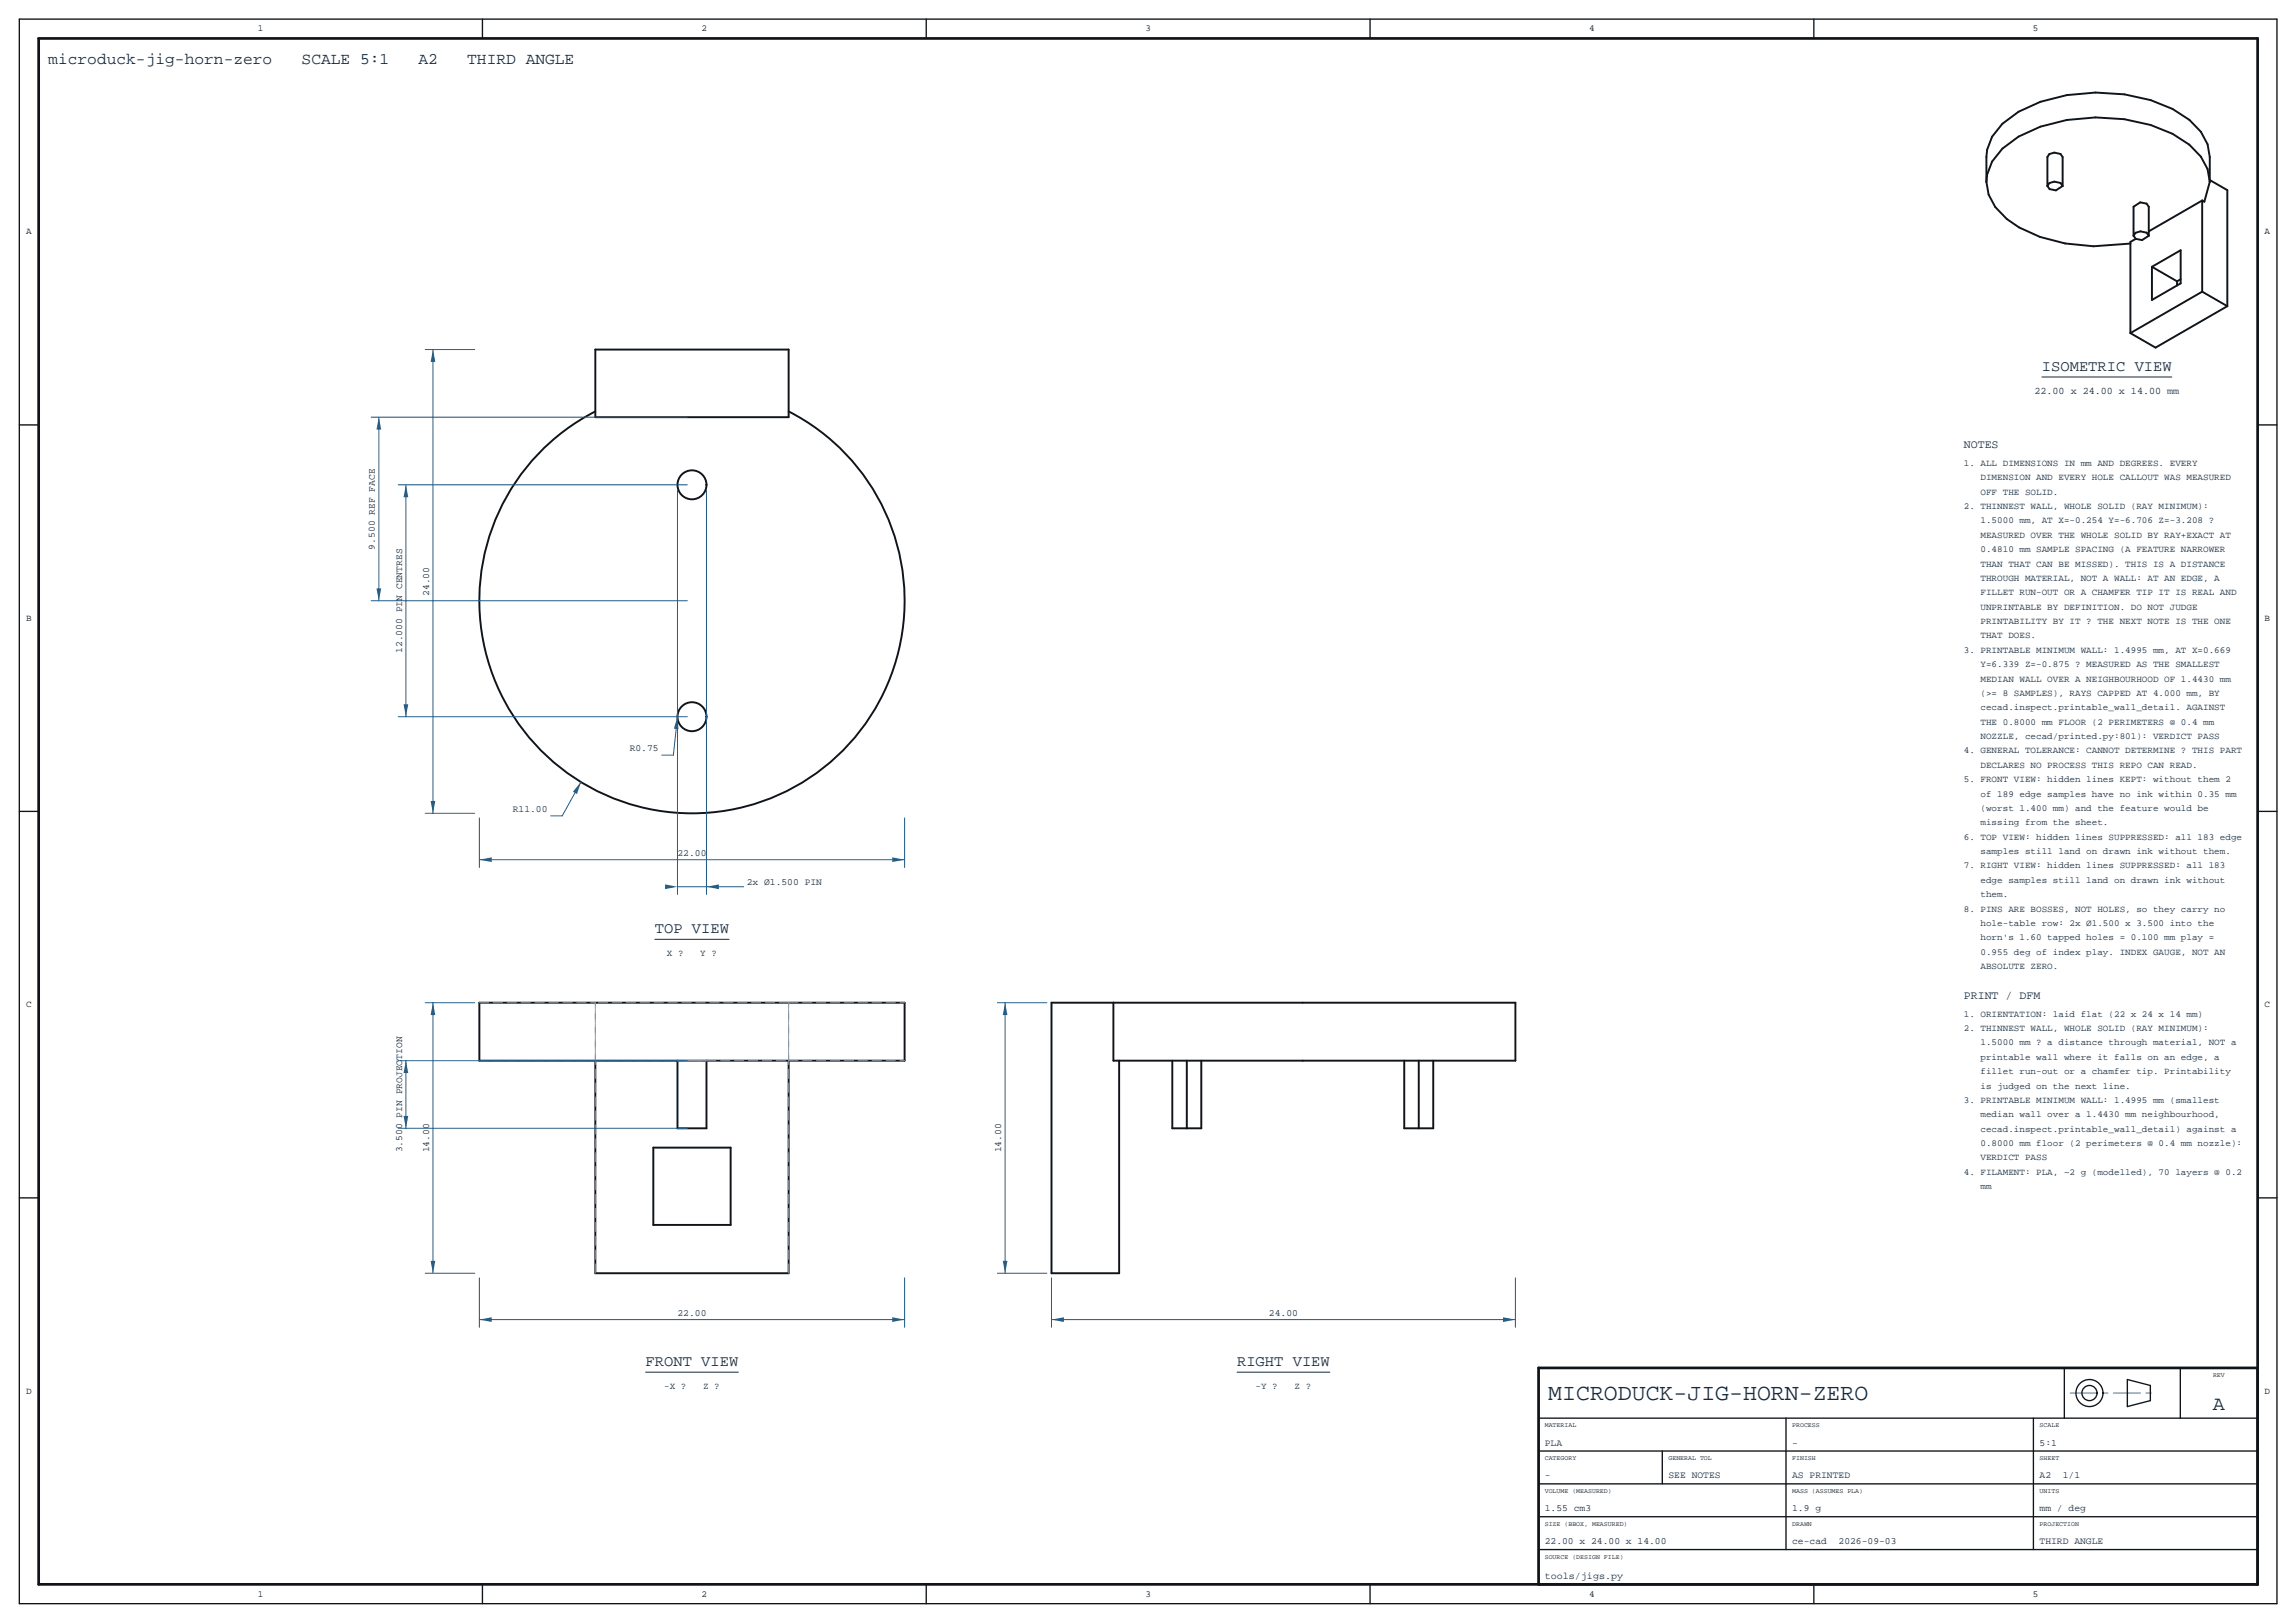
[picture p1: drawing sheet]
<svg xmlns="http://www.w3.org/2000/svg" width="594mm" height="420mm" viewBox="0 0 594 420" stroke-linecap="round" stroke-linejoin="round" font-family="sans-serif">
<defs><g id="words">
<text font-size="6" fill="#12283c" x="400.6" y="362.2">MICRODUCK-JIG-HORN-ZERO</text>
<text font-size="5.2" fill="#12283c" x="572.5" y="365">A</text>
<g font-size="4.2" fill="#12283c">
<text x="12.5" y="16.4">microduck-jig-horn-zero</text>
<text x="78" y="16.4">SCALE 5:1</text>
<text x="108.3" y="16.4">A2</text>
<text x="120.9" y="16.4">THIRD ANGLE</text>
</g>
<g font-size="4" fill="#12283c">
<text x="528.3" y="96">ISOMETRIC VIEW</text>
<text x="169.4" y="241.5">TOP VIEW</text>
<text x="167" y="353.5">FRONT VIEW</text>
<text x="320" y="353.5">RIGHT VIEW</text>
</g>
<g font-size="3" fill="#12283c">
<text x="508.1" y="116">NOTES</text>
<text x="508.1" y="258.5">PRINT / DFM</text>
</g>
<g font-size="2.6" fill="#12283c">
<text x="526.3" y="102">22.00 x 24.00 x 14.00 mm</text>
<text x="399.6" y="408.6">tools/jigs.py</text>
</g>
<g font-size="2.5" fill="#12283c">
<text x="97" y="142.2" transform="rotate(-90 97 142.2)">9.500 REF FACE</text>
<text x="111" y="154.2" transform="rotate(-90 111 154.2)">24.00</text>
<text x="104" y="169" transform="rotate(-90 104 169)">12.000 PIN CENTRES</text>
<text x="162.9" y="194.4">R0.75</text>
<text x="132.7" y="210.1">R11.00</text>
<text x="175.3" y="221.5">22.00</text>
<text x="193.2" y="229.1">2x Ø1.500 PIN</text>
<text x="104" y="298.2" transform="rotate(-90 104 298.2)">3.500 PIN PROJECTION</text>
<text x="111" y="298.2" transform="rotate(-90 111 298.2)">14.00</text>
<text x="259" y="298.2" transform="rotate(-90 259 298.2)">14.00</text>
<text x="175.3" y="340.5">22.00</text>
<text x="328.3" y="340.5">24.00</text>
<text x="399.6" y="374.1">PLA</text>
<text x="463.7" y="374.1">-</text>
<text x="527.7" y="374.1">5:1</text>
<text x="399.6" y="382.6">-</text>
<text x="431.7" y="382.6">SEE NOTES</text>
<text x="463.7" y="382.6">AS PRINTED</text>
<text x="527.7" y="382.6">A2</text>
<text x="533.7" y="382.6">1/1</text>
<text x="399.6" y="391.1">1.55 cm3</text>
<text x="463.7" y="391.1">1.9 g</text>
<text x="527.7" y="391.1">mm / deg</text>
<text x="399.6" y="399.6">22.00 x 24.00 x 14.00</text>
<text x="463.7" y="399.6">ce-cad</text>
<text x="475.7" y="399.6">2026-09-03</text>
<text x="527.7" y="399.6">THIRD ANGLE</text>
</g>
<g font-size="2.4" fill="#101418">
<text x="66.7" y="8.1">1</text>
<text x="181.5" y="8.1">2</text>
<text x="296.3" y="8.1">3</text>
<text x="411.1" y="8.1">4</text>
<text x="525.9" y="8.1">5</text>
<text x="6.8" y="60.6">A</text>
<text x="585.9" y="60.6">A</text>
<text x="6.8" y="160.6">B</text>
<text x="585.9" y="160.6">B</text>
<text x="6.8" y="260.7">C</text>
<text x="585.9" y="260.7">C</text>
<text x="6.8" y="360.7">D</text>
<text x="585.9" y="360.7">D</text>
<text x="66.7" y="413.2">1</text>
<text x="181.5" y="413.2">2</text>
<text x="296.3" y="413.2">3</text>
<text x="411.1" y="413.2">4</text>
<text x="525.9" y="413.2">5</text>
</g>
<g font-size="2.4" fill="#12283c">
<text x="508.1" y="120.6">1. ALL DIMENSIONS IN mm AND DEGREES. EVERY</text>
<text x="512.4" y="124.3">DIMENSION AND EVERY HOLE CALLOUT WAS MEASURED</text>
<text x="508.1" y="131.7">2. THINNEST WALL, WHOLE SOLID (RAY MINIMUM):</text>
<text x="512.4" y="128">OFF THE SOLID.</text>
<text x="512.4" y="135.4">1.5000 mm, AT X=-0.254 Y=-6.706 Z=-3.208 ?</text>
<text x="512.4" y="139.2">MEASURED OVER THE WHOLE SOLID BY RAY+EXACT AT</text>
<text x="512.4" y="142.9">0.4810 mm SAMPLE SPACING (A FEATURE NARROWER</text>
<text x="512.4" y="146.6">THAN THAT CAN BE MISSED). THIS IS A DISTANCE</text>
<text x="512.4" y="150.3">THROUGH MATERIAL, NOT A WALL: AT AN EDGE, A</text>
<text x="512.4" y="154">FILLET RUN-OUT OR A CHAMFER TIP IT IS REAL AND</text>
<text x="512.4" y="157.8">UNPRINTABLE BY DEFINITION. DO NOT JUDGE</text>
<text x="512.4" y="161.5">PRINTABILITY BY IT ? THE NEXT NOTE IS THE ONE</text>
<text x="512.4" y="165.2">THAT DOES.</text>
<text x="508.1" y="168.9">3. PRINTABLE MINIMUM WALL: 1.4995 mm, AT X=0.669</text>
<text x="512.4" y="172.6">Y=6.339 Z=-0.875 ? MEASURED AS THE SMALLEST</text>
<text x="512.4" y="176.4">MEDIAN WALL OVER A NEIGHBOURHOOD OF 1.4430 mm</text>
<text x="512.4" y="180.1">(&gt;= 8 SAMPLES), RAYS CAPPED AT 4.000 mm, BY</text>
<text x="512.4" y="183.8">cecad.inspect.printable_wall_detail. AGAINST</text>
<text x="512.4" y="187.5">THE 0.8000 mm FLOOR (2 PERIMETERS @ 0.4 mm</text>
<text x="512.4" y="191.3">NOZZLE, cecad/printed.py:801): VERDICT PASS</text>
<text x="508.1" y="195">4. GENERAL TOLERANCE: CANNOT DETERMINE ? THIS PART</text>
<text x="508.1" y="202.4">5. FRONT VIEW: hidden lines KEPT: without them 2</text>
<text x="512.4" y="198.7">DECLARES NO PROCESS THIS REPO CAN READ.</text>
<text x="512.4" y="206.1">of 189 edge samples have no ink within 0.35 mm</text>
<text x="512.4" y="209.9">(worst 1.400 mm) and the feature would be</text>
<text x="512.4" y="213.6">missing from the sheet.</text>
<text x="508.1" y="217.3">6. TOP VIEW: hidden lines SUPPRESSED: all 183 edge</text>
<text x="512.4" y="221">samples still land on drawn ink without them.</text>
<text x="508.1" y="224.7">7. RIGHT VIEW: hidden lines SUPPRESSED: all 183</text>
<text x="512.4" y="228.5">edge samples still land on drawn ink without</text>
<text x="512.4" y="232.2">them.</text>
<text x="508.1" y="235.9">8. PINS ARE BOSSES, NOT HOLES, so they carry no</text>
<text x="512.4" y="239.6">hole-table row: 2x Ø1.500 x 3.500 into the</text>
<text x="512.4" y="243.3">horn's 1.60 tapped holes = 0.100 mm play =</text>
<text x="172.5" y="247.5">X ?</text>
<text x="181.2" y="247.5">Y ?</text>
<text x="512.4" y="247.1">0.955 deg of index play. INDEX GAUGE, NOT AN</text>
<text x="512.4" y="250.8">ABSOLUTE ZERO.</text>
<text x="508.1" y="263.1">1. ORIENTATION: laid flat (22 x 24 x 14 mm)</text>
<text x="508.1" y="266.8">2. THINNEST WALL, WHOLE SOLID (RAY MINIMUM):</text>
<text x="512.4" y="270.5">1.5000 mm ? a distance through material, NOT a</text>
<text x="512.4" y="274.3">printable wall where it falls on an edge, a</text>
<text x="512.4" y="278">fillet run-out or a chamfer tip. Printability</text>
<text x="512.4" y="281.7">is judged on the next line.</text>
<text x="508.1" y="285.4">3. PRINTABLE MINIMUM WALL: 1.4995 mm (smallest</text>
<text x="512.4" y="289.1">median wall over a 1.4430 mm neighbourhood,</text>
<text x="512.4" y="292.9">cecad.inspect.printable_wall_detail) against a</text>
<text x="512.4" y="296.6">0.8000 mm floor (2 perimeters @ 0.4 mm nozzle):</text>
<text x="508.1" y="304">4. FILAMENT: PLA, ~2 g (modelled), 70 layers @ 0.2</text>
<text x="512.4" y="300.3">VERDICT PASS</text>
<text x="512.4" y="307.7">mm</text>
<text x="171.8" y="359.5">-X ?</text>
<text x="181.9" y="359.5">Z ?</text>
<text x="324.8" y="359.5">-Y ?</text>
<text x="334.9" y="359.5">Z ?</text>
</g>
<g font-size="1.7" fill="#101418">
<text x="572.5" y="356.4">REV</text>
<text x="399.6" y="369.4">MATERIAL</text>
<text x="463.7" y="369.4">PROCESS</text>
<text x="527.7" y="369.4">SCALE</text>
<text x="399.6" y="377.9">CATEGORY</text>
<text x="431.7" y="377.9">GENERAL TOL</text>
<text x="463.7" y="377.9">FINISH</text>
<text x="527.7" y="377.9">SHEET</text>
<text x="399.6" y="386.4">VOLUME (MEASURED)</text>
<text x="463.7" y="386.4">MASS (ASSUMES PLA)</text>
<text x="527.7" y="386.4">UNITS</text>
<text x="399.6" y="394.9">SIZE (BBOX, MEASURED)</text>
<text x="463.7" y="394.9">DRAWN</text>
<text x="527.7" y="394.9">PROJECTION</text>
<text x="399.6" y="403.4">SOURCE (DESIGN FILE)</text>
</g>
</g></defs>
<g fill="none" stroke="#101418" stroke-width=".5">
<path d="M513.9 47.1l.2-1.9 1.3-3.4 2.6-3.3 4.2-3.1a44.9 44.9 0 0 1 34.2-3.1l5.7 2.3 4.3 2.8 3 3.1 1.7 3.3 .6 3.3M513.9 47.1l.6 3.3 1.7 3.2 3 3.1a37.2 37.2 0 0 0 22.4 7l9.6-.7M513.9 47.1v-6.5l.2-1.8 1.3-3.4 2.6-3.4 4.2-3.1a44.9 44.9 0 0 1 34.2-3l5.7 2.3 4.3 2.8 3 3.1 1.7 3.2 .6 3.3v6.5M529.7 48.1v-7.5l.5-.7 1.3-.4 1.6 .3 .5 .8v7.5M529.7 48.1l.6 .8 1.6 .4 1.7-1.2M529.7 48.1l.5-.7 1.3-.4 1.6 .3 .5 .8M569.7 51.9l-13.8 8M569.7 51.9v23.6M571.7 47.1l-1.4 5.1-.6-.3M571.7 46.6l4.5 2.6v30M552 61v-7.5l1.7-1.1 1.6 .3 .6 .8v7.5M552 61l.5-.8 1.3-.3 1.6 .3 .5 .8"/>
<path d="M552 61l.6 .8M552.6 61.8l-1.4 .8v23.6M555.9 61l-1.7 1.1-1.6-.3M556.7 69l7.5-4.2v8.5l-7.5 4.3zM556.7 69l6.5 3.8M563.2 72.8v1.1M564.2 72.3l-1 .5M569.7 75.5l-18.5 10.7M569.7 75.5l6.5 3.7M576.2 79.2l-18.5 10.8-6.5-3.8M154 90.5h50v17.5h-50zM154 106.5a55 55 0 0 0-17.7 83.6 55 55 0 0 0 85.5 0 55 55 0 0 0-17.8-83.6"/>
<path d="M124 259.5h110v15h-110zM288 259.5v15h104v-15h-120v70h17.5v-55M154 274.5v55h50v-55M175.3 274.5v17.5h7.5v-17.5M303.3 274.5v17.5h7.5v-17.5M307 274.5v17.5M363.3 274.5v17.5h7.5v-17.5M367 274.5v17.5M169 297h20v20h-20z"/>
<circle cx="179" cy="125.5" r="3.8"/>
<circle cx="179" cy="185.5" r="3.8"/>
</g>
<path d="M124 259.5h30M204 259.5h30M204 259.5h-50M124 274.5h30M154 274.5h50M154 274.5v-15M175.3 274.5h7.5M182.8 274.5h-7.5M204 274.5h30M204 274.5v-15M154 329.5v-70M204 329.5v-70" fill="none" stroke="#8892a0" stroke-width=".26" stroke-dasharray="2.4 1.2"/>
<path d="M535.6 360.5h22.2" fill="none" stroke="#3a7d8c" stroke-width=".26" stroke-dasharray="7 1.4 1.4 1.4"/>
<path d="M124 330.7v12.8M234 330.7v12.8M124 341.5h110" fill="none" stroke="#1d5c8a" stroke-width=".26"/>
<g fill="#1d5c8a">
<path d="M124 341.5l3.2-.6v1.2z"/>
<path d="M230.8 340.9l3.2 .6-3.2 .6z"/>
</g>
<path d="M110 259.5h12.8M112 259.5v70M110 329.5h12.8" fill="none" stroke="#1d5c8a" stroke-width=".26"/>
<g fill="#1d5c8a">
<path d="M111.4 326.3h1.2l-.6 3.2z"/>
<path d="M112 259.5l.6 3.2h-1.2z"/>
</g>
<path d="M103 274.5h74.8M105 274.5v17.5M103 292h74.8" fill="none" stroke="#1d5c8a" stroke-width=".26"/>
<g fill="#1d5c8a">
<path d="M104.4 288.8h1.2l-.6 3.2z"/>
<path d="M105 274.5l.6 3.2h-1.2z"/>
</g>
<path d="M124 211.7v12.8M234 211.7v12.8M124 222.5h110" fill="none" stroke="#1d5c8a" stroke-width=".26"/>
<g fill="#1d5c8a">
<path d="M124 222.5l3.2-.6v1.2z"/>
<path d="M230.8 221.9l3.2 .6-3.2 .6z"/>
</g>
<path d="M110 90.5h12.8M112 90.5v120M110 210.5h12.8" fill="none" stroke="#1d5c8a" stroke-width=".26"/>
<g fill="#1d5c8a">
<path d="M111.4 207.3h1.2l-.6 3.2z"/>
<path d="M112 90.5l.6 3.2h-1.2z"/>
<path d="M150.3 202.4l-1 3.1-1.1-.6z"/>
</g>
<path d="M150.3 202.4l-4.8 8.7h-3" fill="none" stroke="#1d5c8a" stroke-width=".26"/>
<path d="M175.3 185.5l.2 3.2-1.2-.1z" fill="#1d5c8a"/>
<path d="M103 125.5h74.8M105 125.5v60M103 185.5h74.8M175.3 185.5l-1.1 9.9h-3" fill="none" stroke="#1d5c8a" stroke-width=".26"/>
<g fill="#1d5c8a">
<path d="M104.4 182.3h1.2l-.6 3.2z"/>
<path d="M105 125.5l.6 3.2h-1.2z"/>
</g>
<path d="M175.3 126.7v104.8M182.8 126.7v104.8M175.3 229.5h7.5" fill="none" stroke="#1d5c8a" stroke-width=".26"/>
<g fill="#1d5c8a">
<path d="M172.1 228.9l3.2 .6-3.2 .6z"/>
<path d="M182.8 229.5l3.2-.6v1.2z"/>
</g>
<path d="M96 108h81.8M98 108v47.5M96 155.5h81.8M182.8 229.5h9.6" fill="none" stroke="#1d5c8a" stroke-width=".26"/>
<g fill="#1d5c8a">
<path d="M97.4 152.3h1.2l-.6 3.2z"/>
<path d="M98 108l.6 3.2h-1.2z"/>
</g>
<path d="M272 330.7v12.8M392 330.7v12.8M272 341.5h120" fill="none" stroke="#1d5c8a" stroke-width=".26"/>
<g fill="#1d5c8a">
<path d="M272 341.5l3.2-.6v1.2z"/>
<path d="M388.8 340.9l3.2 .6-3.2 .6z"/>
</g>
<path d="M258 259.5h12.8M260 259.5v70M258 329.5h12.8" fill="none" stroke="#1d5c8a" stroke-width=".26"/>
<g fill="#1d5c8a">
<path d="M259.4 326.3h1.2l-.6 3.2z"/>
<path d="M260 259.5l.6 3.2h-1.2z"/>
</g>
<path d="M528.3 97.6h33.6M169.4 243.1h19.2M167 355.1h24M320 355.1h24" fill="none" stroke="#12283c" stroke-width=".26"/>
<path d="M10 9.9h574.1v400.1h-574.1zM584.1 354h-186.1v56" fill="none" stroke="#101418" stroke-width=".7"/>
<g fill="none" stroke="#101418" stroke-width=".35">
<path d="M5 4.9h584.1v410.1h-584.1zM124.8 4.9v5M239.6 4.9v5M354.4 4.9v5M469.3 4.9v5M5 110h5M584.1 110h5M5 210h5M584.1 210h5M5 310h5M584.1 310h5M534.1 354v13"/>
<path d="M550.4 357l5.9 1.5v4l-5.9 1.5zM564.1 354v13M398 367h186.1M398 375.5h186.1M430.1 375.5v8.5M462.1 367v34M526.1 367v34M398 392.5h186.1M398 384h186.1M124.8 410v5M239.6 410v5M354.4 410v5"/>
<path d="M398 401h186.1M469.3 410v5"/>
<circle cx="540.6" cy="360.5" r="3.5"/>
<circle cx="540.6" cy="360.5" r="1.96"/>
</g>
<use href="#words"/>
</svg>
